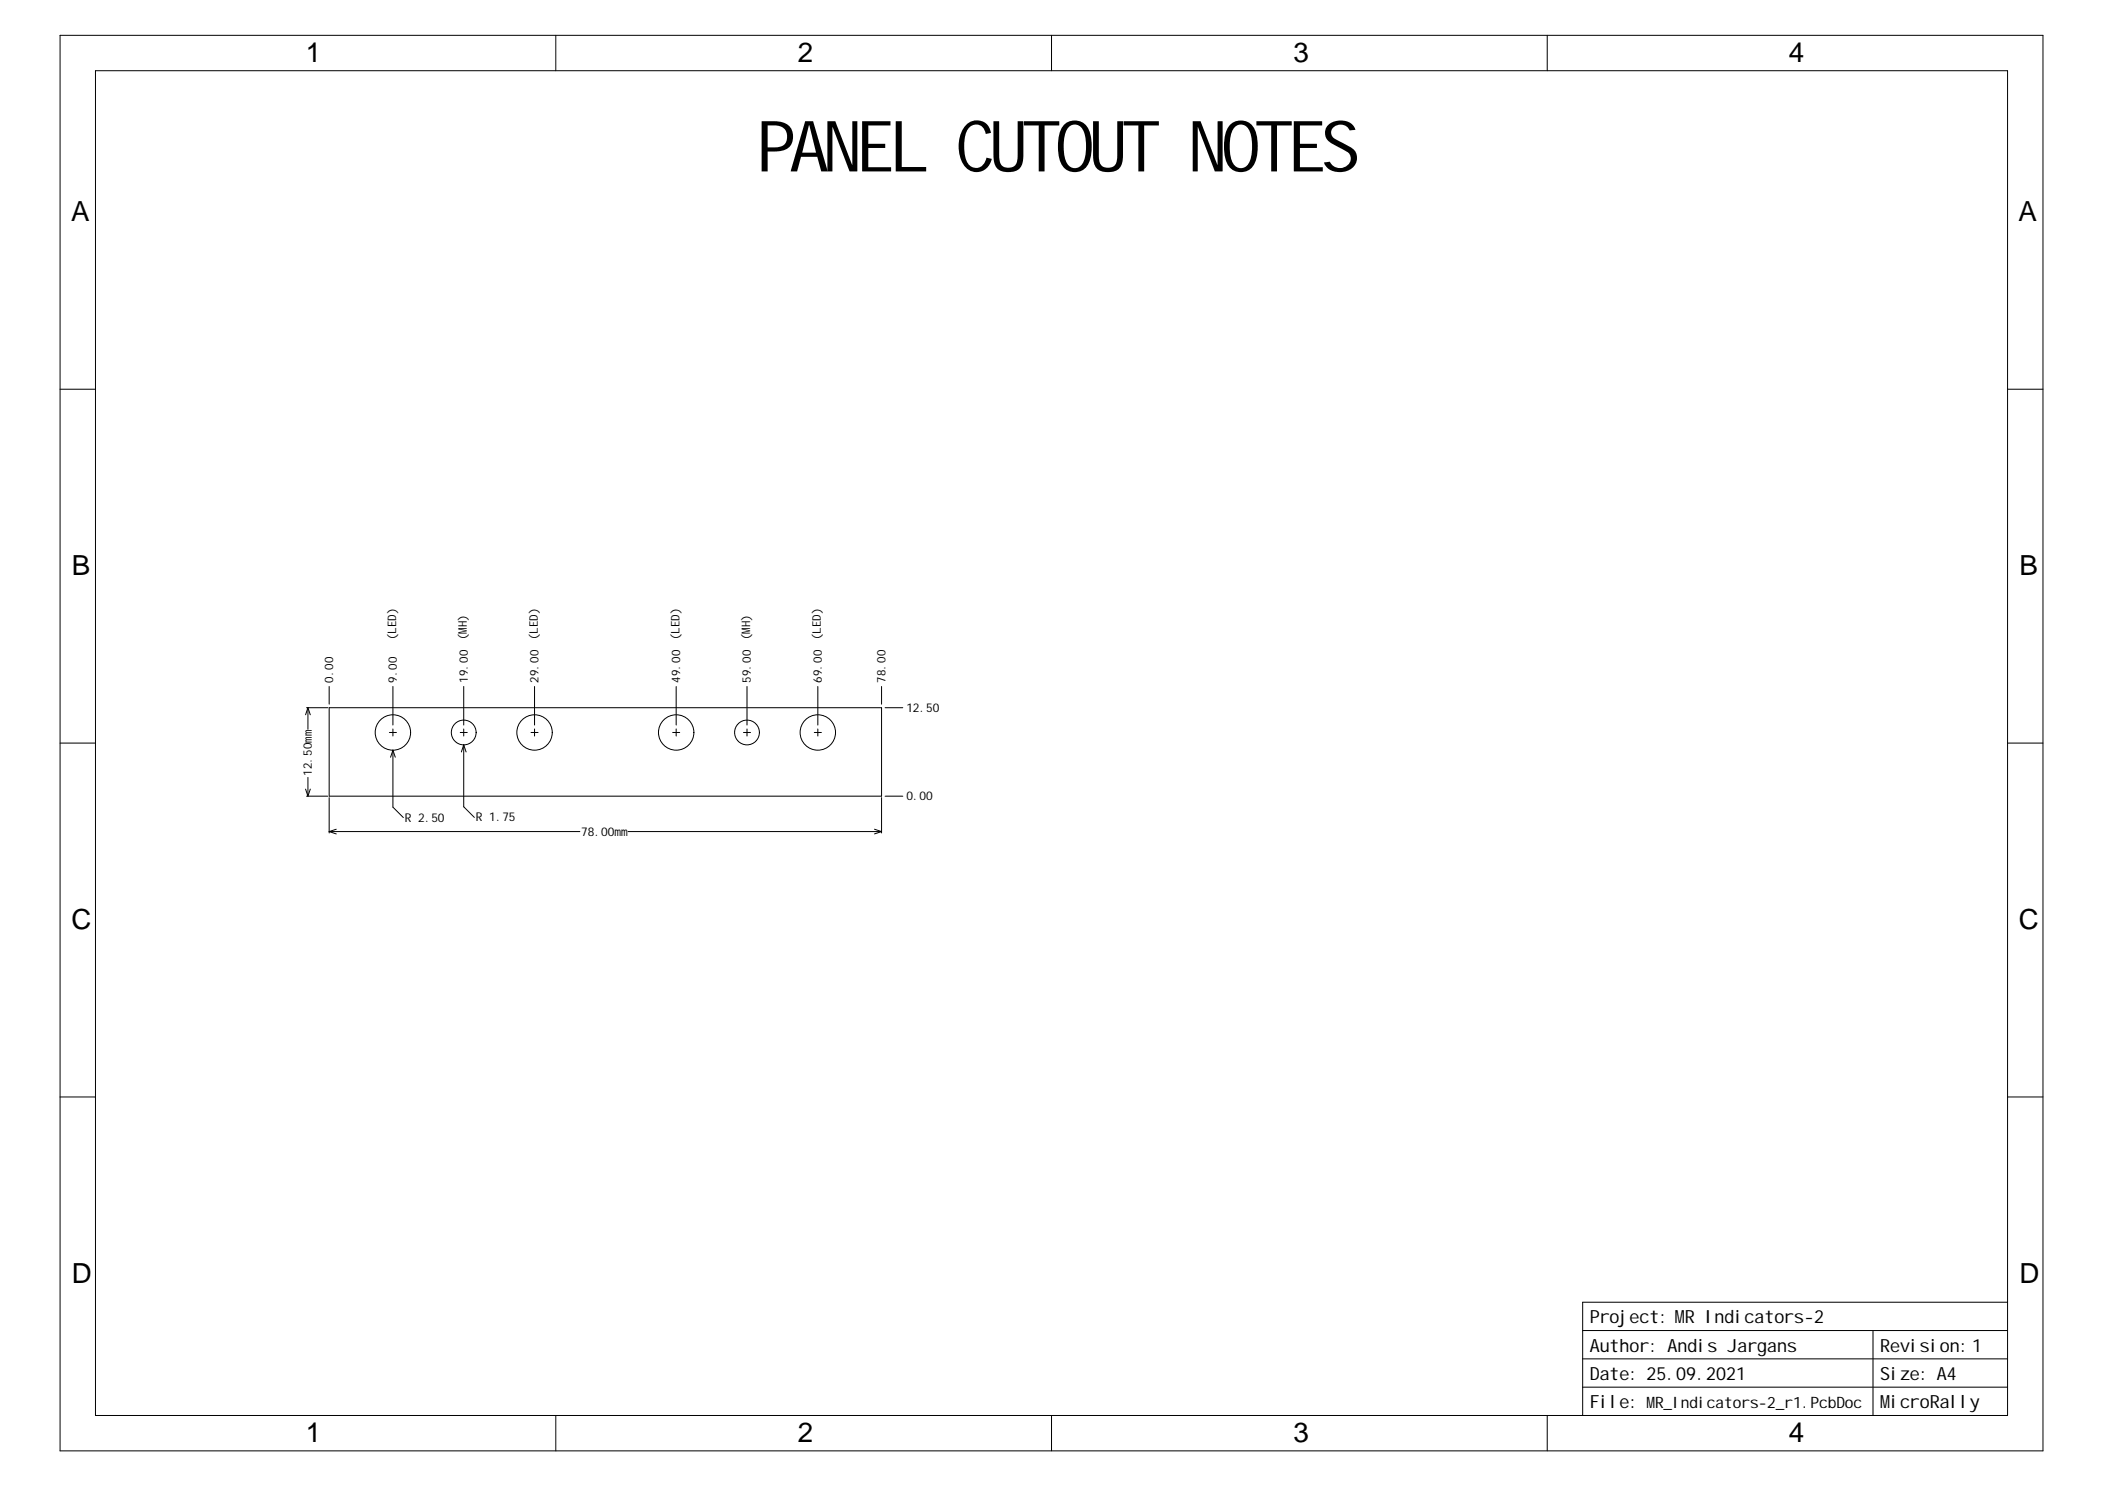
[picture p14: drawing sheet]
<svg xmlns="http://www.w3.org/2000/svg" width="297mm" height="210mm" viewBox="0 0 297 210" stroke-linecap="round" stroke-linejoin="round" font-family="sans-serif">
<defs><g id="words">
<text font-size="10" x="106.8" y="24.2">PANEL CUTOUT NOTES</text>
<g font-size="3.9">
<text x="43.2" y="8.7">1</text>
<text x="112.6" y="8.7">2</text>
<text x="182.5" y="8.7">3</text>
<text x="252.4" y="8.7">4</text>
<text x="10" y="31.2">A</text>
<text x="284.8" y="31.2">A</text>
<text x="10.1" y="81.1">B</text>
<text x="285" y="81.1">B</text>
<text x="10.1" y="131">C</text>
<text x="284.9" y="131">C</text>
<text x="10.1" y="181">D</text>
<text x="285" y="181">D</text>
<text x="43.2" y="203.4">1</text>
<text x="112.6" y="203.4">2</text>
<text x="182.5" y="203.4">3</text>
<text x="252.4" y="203.4">4</text>
</g>
<g font-size="2.6">
<text x="224.3" y="186.7">Project: MR Indicators-2</text>
<text x="224.3" y="190.7">Author: Andis Jargans</text>
<text x="265.3" y="190.7">Revision:1</text>
<text x="224.3" y="194.7">Date: 25.09.2021</text>
<text x="265.3" y="194.7">Size: A4</text>
<text x="224.3" y="198.7">File:</text>
<text x="265.3" y="198.7">MicroRally</text>
</g>
<text font-size="2.2" x="232.3" y="198.7">MR_Indicators-2_r1.PcbDoc</text>
<g font-size="1.7">
<text x="55.9" y="90.3" transform="rotate(-90 55.9 90.3)">(LED)</text>
<text x="65.9" y="90.3" transform="rotate(-90 65.9 90.3)">(MH)</text>
<text x="75.9" y="90.3" transform="rotate(-90 75.9 90.3)">(LED)</text>
<text x="95.9" y="90.3" transform="rotate(-90 95.9 90.3)">(LED)</text>
<text x="105.9" y="90.3" transform="rotate(-90 105.9 90.3)">(MH)</text>
<text x="115.8" y="90.3" transform="rotate(-90 115.8 90.3)">(LED)</text>
<text x="47" y="96.3" transform="rotate(-90 47 96.3)">0.00</text>
<text x="56" y="96.3" transform="rotate(-90 56 96.3)">9.00</text>
<text x="66" y="96.3" transform="rotate(-90 66 96.3)">19.00</text>
<text x="76" y="96.3" transform="rotate(-90 76 96.3)">29.00</text>
<text x="96" y="96.3" transform="rotate(-90 96 96.3)">49.00</text>
<text x="106" y="96.3" transform="rotate(-90 106 96.3)">59.00</text>
<text x="116" y="96.3" transform="rotate(-90 116 96.3)">69.00</text>
<text x="125" y="96.3" transform="rotate(-90 125 96.3)">78.00</text>
<text x="127.9" y="100.4">12.50</text>
<text x="44" y="109.5" transform="rotate(-90 44 109.5)">12.50mm</text>
<text x="127.9" y="112.9">0.00</text>
<text x="57.1" y="115.9">R 2.50</text>
<text x="67.1" y="115.9">R 1.75</text>
<text x="82" y="117.9">78.00mm</text>
</g>
</g></defs>
<g fill="none" stroke="#000" stroke-width=".14">
<path d="M8.5 5h279.8v199.7h-279.8zM13.5 10h269.8v189.7h-269.8zM78.4 5v5M148.4 5v5M218.3 5v5M8.5 54.9h5M283.3 54.9h5M43.3 99.8h3M43.5 99.8l-.4 1M43.5 99.8v3.1M43.5 99.8l.3 1M46.5 96.8v2.5"/>
<path d="M46.5 99.8h77.9v12.5h-77.9zM55.4 96.8v5.5M65.4 96.8v5.5M75.4 96.8v5.5M95.4 96.8v5.5M105.4 96.8v5.5M115.4 96.8v5.5M124.4 96.8v2.5M124.9 99.8h2.5M8.5 104.8h5M43.1 111.3l.4 1M43.3 112.3h3"/>
<path d="M43.5 109.7v2.6M43.8 111.3l-.3 1M46.5 112.5v5M46.5 117.3l1 .3M46.5 117.3h35.3M47.5 117l-1 .3M54.9 103.3h1M55.4 105.8l-.3 1M55.4 102.8v1M55.4 105.8v8.1l1.5 1.4M55.4 105.8l.4 1M64.9 103.3h1"/>
<path d="M65.4 102.8v1M65.4 105.1v8.7l1.5 1.5M65.4 105.1l.4 1M65.4 105.1l-.3 1M74.9 103.3h1M75.4 102.8v1M88.6 117.3h35.8M94.9 103.3h1M95.4 102.8v1M104.9 103.3h1M105.4 102.8v1M114.9 103.3h1"/>
<path d="M115.4 102.8v1M123.4 117l1 .3M124.4 112.5v5M124.4 117.3l-1 .3M124.9 112.3h2.5M283.3 104.8h5M8.5 154.7h5M283.3 154.7h5M78.4 199.7v5M148.4 199.7v5M218.3 199.7v5M223.3 195.7h60"/>
<path d="M223.3 191.7h60M264.3 187.7v12M283.3 183.7h-60v16M283.3 187.7h-60"/>
<circle cx="55.4" cy="103.3" r="2.5"/>
<circle cx="65.4" cy="103.3" r="1.75"/>
<circle cx="75.4" cy="103.3" r="2.5"/>
<circle cx="95.4" cy="103.3" r="2.5"/>
<circle cx="105.4" cy="103.3" r="1.75"/>
<circle cx="115.4" cy="103.3" r="2.5"/>
</g>
<use href="#words"/>
</svg>
